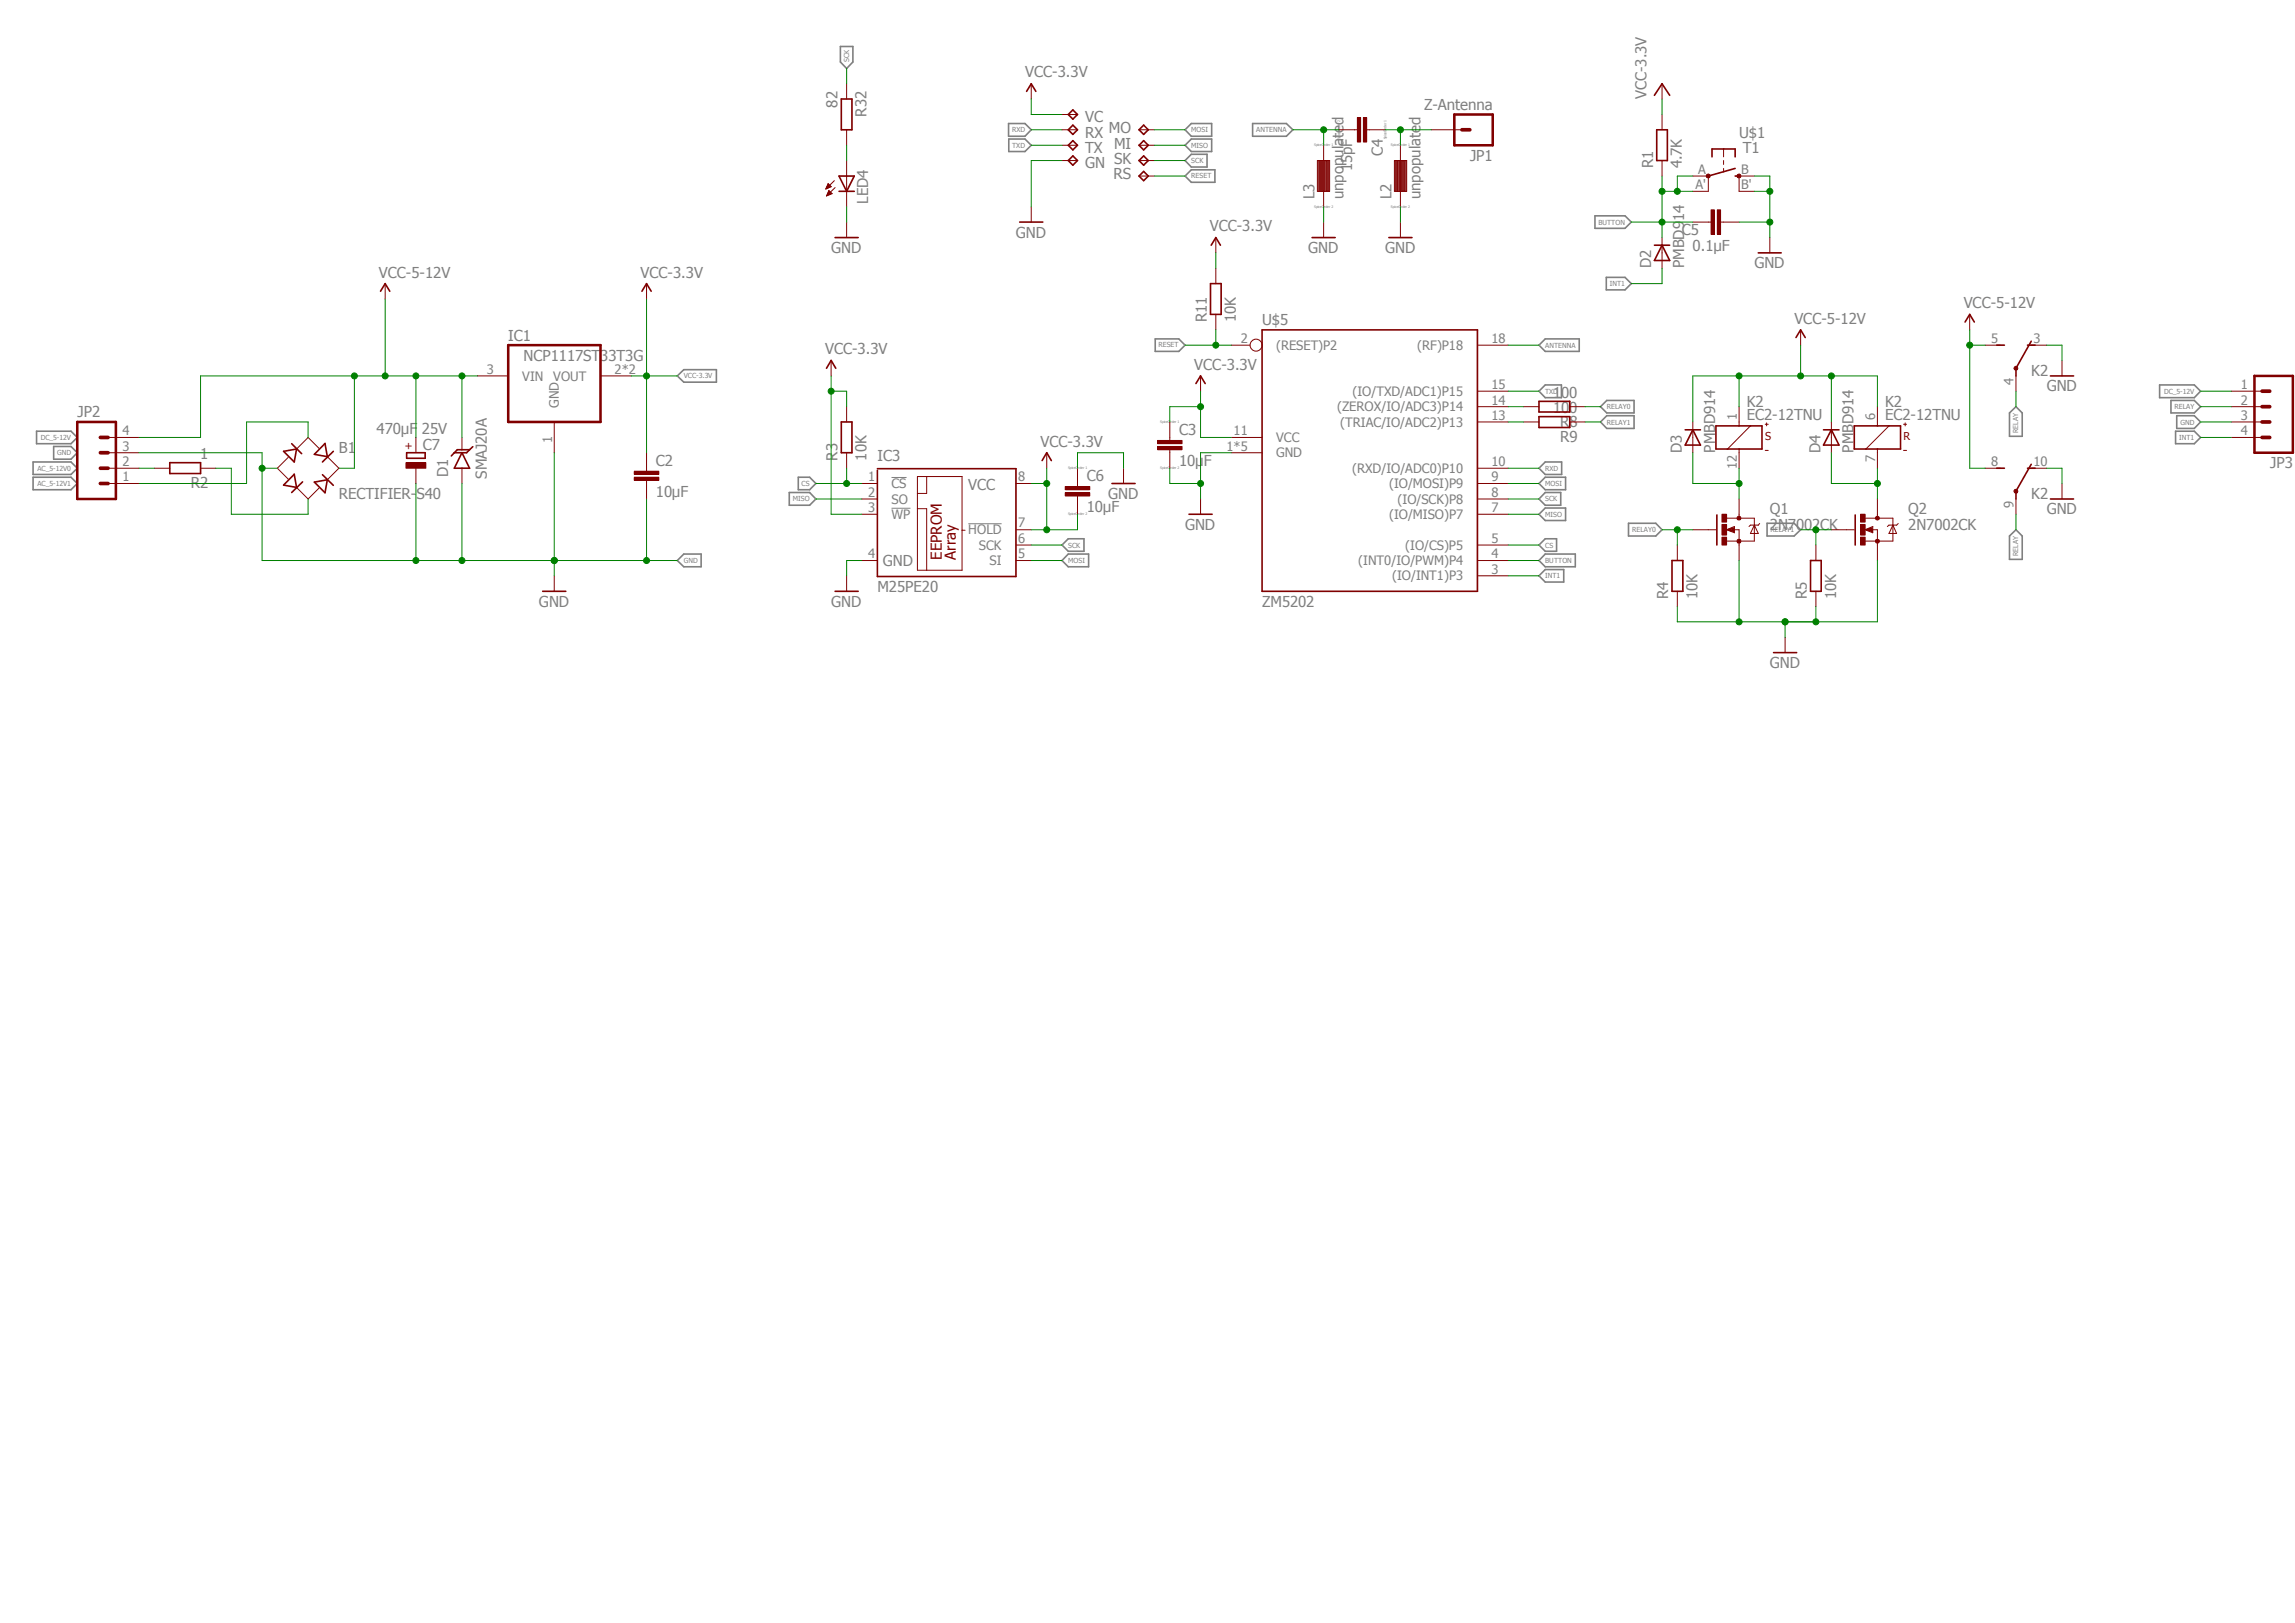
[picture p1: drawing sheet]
<svg xmlns="http://www.w3.org/2000/svg" width="420mm" height="297mm" viewBox="0 0 420 297" stroke-linecap="round" stroke-linejoin="round" font-family="sans-serif">
<defs><g id="words">
<g font-size="2.8" fill="#808080">
<text x="187.6" y="14.2">VCC-3.3V</text>
<text x="153.3" y="19.7" transform="rotate(-90 153.3 19.7)">82</text>
<text x="158.6" y="21.4" transform="rotate(-90 158.6 21.4)">R32</text>
<text x="198.6" y="22.4">VC</text>
<text x="260.6" y="20.1">Z-Antenna</text>
<text x="301.3" y="18.1" transform="rotate(-90 301.3 18.1)">VCC-3.3V</text>
<text x="198.6" y="25.2">RX</text>
<text x="198.6" y="28">TX</text>
<text x="202.9" y="24.3">MO</text>
<text x="203.9" y="27.2">MI</text>
<text x="203.9" y="30">SK</text>
<text x="253.1" y="28.6" transform="rotate(-90 253.1 28.6)">C4</text>
<text x="269" y="29.4">JP1</text>
<text x="318.3" y="25.2">U$1</text>
<text x="318.9" y="28">T1</text>
<text x="198.6" y="30.8">GN</text>
<text x="203.8" y="32.8">RS</text>
<text x="247.4" y="31.4" transform="rotate(-90 247.4 31.4)">15pF</text>
<text x="302.5" y="30.8" transform="rotate(-90 302.5 30.8)">R1</text>
<text x="307.8" y="30.8" transform="rotate(-90 307.8 30.8)">4.7K</text>
<text x="158.9" y="37.3" transform="rotate(-90 158.9 37.3)">LED4</text>
<text x="240.6" y="36.5" transform="rotate(-90 240.6 36.5)">L3</text>
<text x="245.9" y="36.5" transform="rotate(-90 245.9 36.5)">unpopulated</text>
<text x="254.6" y="36.5" transform="rotate(-90 254.6 36.5)">L2</text>
<text x="260" y="36.5" transform="rotate(-90 260 36.5)">unpopulated</text>
<text x="152.1" y="46.3">GND</text>
<text x="185.9" y="43.5">GND</text>
<text x="221.4" y="42.3">VCC-3.3V</text>
<text x="239.4" y="46.3">GND</text>
<text x="253.5" y="46.3">GND</text>
<text x="307.8" y="43.1">C5</text>
<text x="309.8" y="45.9">0.1µF</text>
<text x="69.3" y="50.8">VCC-5-12V</text>
<text x="117.2" y="50.8">VCC-3.3V</text>
<text x="302.2" y="49.1" transform="rotate(-90 302.2 49.1)">D2</text>
<text x="308.2" y="49.1" transform="rotate(-90 308.2 49.1)">PMBD914</text>
<text x="321.1" y="49.1">GND</text>
<text x="220.9" y="58.9" transform="rotate(-90 220.9 58.9)">R11</text>
<text x="226.2" y="58.9" transform="rotate(-90 226.2 58.9)">10K</text>
<text x="231" y="59.5">U$5</text>
<text x="328.4" y="59.2">VCC-5-12V</text>
<text x="359.4" y="56.4">VCC-5-12V</text>
<text x="93" y="62.4">IC1</text>
<text x="95.8" y="66">NCP1117ST33T3G</text>
<text x="151" y="64.9">VCC-3.3V</text>
<text x="218.6" y="67.6">VCC-3.3V</text>
<text x="371.7" y="68.8">K2</text>
<text x="374.6" y="71.6">GND</text>
<text x="14.2" y="76.4">JP2</text>
<text x="284.2" y="72.8">100</text>
<text x="284.2" y="75.6">100</text>
<text x="319.7" y="76.8">EC2-12TNU</text>
<text x="319.7" y="74.4">K2</text>
<text x="345" y="76.8">EC2-12TNU</text>
<text x="345" y="74.4">K2</text>
<text x="36.6" y="84">1</text>
<text x="62" y="82.8">B1</text>
<text x="68.9" y="79.5">470µF 25V</text>
<text x="77.4" y="82.3">C7</text>
<text x="190.4" y="81.7">VCC-3.3V</text>
<text x="215.8" y="79.6">C3</text>
<text x="285.5" y="78.1">R8</text>
<text x="285.5" y="80.9">R9</text>
<text x="307.8" y="82.8" transform="rotate(-90 307.8 82.8)">D3</text>
<text x="313.9" y="82.8" transform="rotate(-90 313.9 82.8)">PMBD914</text>
<text x="333.2" y="82.8" transform="rotate(-90 333.2 82.8)">D4</text>
<text x="339.2" y="82.8" transform="rotate(-90 339.2 82.8)">PMBD914</text>
<text x="34.9" y="89.3">R2</text>
<text x="82" y="87.4" transform="rotate(-90 82 87.4)">D1</text>
<text x="89.1" y="87.6" transform="rotate(-90 89.1 87.6)">SMAJ20A</text>
<text x="120" y="85.3">C2</text>
<text x="153.3" y="84.3" transform="rotate(-90 153.3 84.3)">R3</text>
<text x="158.6" y="84.3" transform="rotate(-90 158.6 84.3)">10K</text>
<text x="160.6" y="84.4">IC3</text>
<text x="177.2" y="89.7">VCC</text>
<text x="198.9" y="88.1">C6</text>
<text x="215.8" y="85.3">10µF</text>
<text x="415.5" y="85.7">JP3</text>
<text x="62" y="91.3">RECTIFIER-S40</text>
<text x="120" y="90.9">10µF</text>
<text x="198.9" y="93.7">10µF</text>
<text x="202.8" y="91.3">GND</text>
<text x="323.9" y="94.1">Q1</text>
<text x="349.2" y="94.1">Q2</text>
<text x="371.7" y="91.3">K2</text>
<text x="374.6" y="94.1">GND</text>
<text x="216.9" y="96.9">GND</text>
<text x="323.9" y="96.9">2N7002CK</text>
<text x="349.2" y="96.9">2N7002CK</text>
<text x="161.6" y="103.6">GND</text>
<text x="98.6" y="111">GND</text>
<text x="152.1" y="111">GND</text>
<text x="160.6" y="108.3">M25PE20</text>
<text x="231" y="111">ZM5202</text>
<text x="305.3" y="109.6" transform="rotate(-90 305.3 109.6)">R4</text>
<text x="310.6" y="109.6" transform="rotate(-90 310.6 109.6)">10K</text>
<text x="330.7" y="109.6" transform="rotate(-90 330.7 109.6)">R5</text>
<text x="336" y="109.6" transform="rotate(-90 336 109.6)">10K</text>
<text x="323.9" y="122.3">GND</text>
</g>
<g font-size="2.8" fill="#800000">
<text x="172.4" y="102.4" transform="rotate(-90 172.4 102.4)">EEPROM</text>
<text x="174.9" y="102.4" transform="rotate(-90 174.9 102.4)">Array</text>
</g>
<g font-size="2.4" fill="#808080">
<text x="310.3" y="34.6">A'</text>
<text x="310.8" y="31.8">A</text>
<text x="318.6" y="31.8">B</text>
<text x="318.6" y="34.6">B'</text>
<text x="227.1" y="62.8">2</text>
<text x="233.6" y="64">(RESET)P2</text>
<text x="259.4" y="64">(RF)P18</text>
<text x="273" y="62.8">18</text>
<text x="364.4" y="62.8">5</text>
<text x="372.2" y="62.8">3</text>
<text x="89.1" y="68.4">3</text>
<text x="95.6" y="69.6">VIN</text>
<text x="101.3" y="69.6">VOUT</text>
<text x="112.5" y="68.4">2*2</text>
<text x="273" y="71.2">15</text>
<text x="368.5" y="70.5" transform="rotate(-90 368.5 70.5)">4</text>
<text x="410.1" y="71.2">1</text>
<text x="102.3" y="74.6" transform="rotate(-90 102.3 74.6)">GND</text>
<text x="244.7" y="75.3">(ZEROX/IO/ADC3)P14</text>
<text x="247.5" y="72.5">(IO/TXD/ADC1)P15</text>
<text x="273" y="76.8">13</text>
<text x="273" y="74">14</text>
<text x="317.8" y="76.8" transform="rotate(-90 317.8 76.8)">1</text>
<text x="343.2" y="76.8" transform="rotate(-90 343.2 76.8)">6</text>
<text x="410.1" y="74">2</text>
<text x="410.1" y="76.8">3</text>
<text x="22.4" y="82.5">3</text>
<text x="22.4" y="79.7">4</text>
<text x="101" y="81.2" transform="rotate(-90 101 81.2)">1</text>
<text x="224.5" y="82.5">1*5</text>
<text x="225.8" y="79.7">11</text>
<text x="233.6" y="83.7">GND</text>
<text x="233.6" y="80.9">VCC</text>
<text x="245.3" y="78.1">(TRIAC/IO/ADC2)P13</text>
<text x="410.1" y="79.7">4</text>
<text x="22.4" y="88.1">1</text>
<text x="22.4" y="85.3">2</text>
<text x="158.9" y="88.1">1</text>
<text x="163.2" y="89.3">CS</text>
<text x="186.3" y="88.1">8</text>
<text x="247.4" y="86.5">(RXD/IO/ADC0)P10</text>
<text x="254.2" y="89.3">(IO/MOSI)P9</text>
<text x="273" y="88.1">9</text>
<text x="273" y="85.3">10</text>
<text x="317.8" y="85.9" transform="rotate(-90 317.8 85.9)">12</text>
<text x="343.2" y="84.6" transform="rotate(-90 343.2 84.6)">7</text>
<text x="364.4" y="85.3">8</text>
<text x="372.2" y="85.3">10</text>
<text x="158.9" y="90.9">2</text>
<text x="158.9" y="93.7">3</text>
<text x="163.2" y="92.2">SO</text>
<text x="163.2" y="95">WP</text>
<text x="254.2" y="95">(IO/MISO)P7</text>
<text x="255.8" y="92.2">(IO/SCK)P8</text>
<text x="273" y="93.7">7</text>
<text x="273" y="90.9">8</text>
<text x="368.5" y="93" transform="rotate(-90 368.5 93)">9</text>
<text x="177.2" y="97.8">HOLD</text>
<text x="179.2" y="100.6">SCK</text>
<text x="186.3" y="96.5">7</text>
<text x="186.3" y="99.4">6</text>
<text x="257.2" y="100.6">(IO/CS)P5</text>
<text x="273" y="99.4">5</text>
<text x="158.9" y="102.2">4</text>
<text x="181.1" y="103.4">SI</text>
<text x="186.3" y="102.2">5</text>
<text x="248.6" y="103.4">(INT0/IO/PWM)P4</text>
<text x="254.8" y="106.2">(IO/INT1)P3</text>
<text x="273" y="102.2">4</text>
<text x="273" y="105">3</text>
</g>
<g font-size="2" fill="#800000">
<text x="75.4" y="82.4" transform="rotate(-90 75.4 82.4)">+</text>
<text x="323" y="80.6">S</text>
<text x="348.4" y="80.6">R</text>
</g>
<g font-size="1.3" fill="#808080">
<text x="155.4" y="11.3" transform="rotate(-90 155.4 11.3)">SCK</text>
<text x="185.2" y="24.2">RXD</text>
<text x="185.3" y="27">TXD</text>
<text x="218" y="24.2">MOSI</text>
<text x="218" y="29.8">SCK</text>
<text x="218" y="27.1">MISO</text>
<text x="229.9" y="24.2">ANTENNA</text>
<text x="218" y="32.6">RESET</text>
<text x="292.5" y="41.1">BUTTON</text>
<text x="294.6" y="52.4">INT1</text>
<text x="212" y="63.6">RESET</text>
<text x="282.8" y="63.6">ANTENNA</text>
<text x="125.1" y="69.3">VCC-3.3V</text>
<text x="282.8" y="72.1">TXD</text>
<text x="294" y="74.9">RELAY0</text>
<text x="294" y="77.7">RELAY1</text>
<text x="396" y="72.1">DC_5-12V</text>
<text x="397.9" y="74.8">RELAY</text>
<text x="399" y="77.7">GND</text>
<text x="7.5" y="80.5">DC_5-12V</text>
<text x="10.5" y="83.3">GND</text>
<text x="369.4" y="79.2" transform="rotate(-90 369.4 79.2)">RELAY</text>
<text x="398.8" y="80.5">INT1</text>
<text x="6.9" y="86.1">AC_5-12V0</text>
<text x="6.9" y="88.9">AC_5-12V1</text>
<text x="146.7" y="88.9">CS</text>
<text x="282.8" y="86.1">RXD</text>
<text x="282.8" y="88.9">MOSI</text>
<text x="145.1" y="91.7">MISO</text>
<text x="282.8" y="91.7">SCK</text>
<text x="282.8" y="94.6">MISO</text>
<text x="195.5" y="100.2">SCK</text>
<text x="282.8" y="100.2">CS</text>
<text x="298.7" y="97.4">RELAY0</text>
<text x="324" y="97.4">RELAY1</text>
<text x="369.4" y="101.7" transform="rotate(-90 369.4 101.7)">RELAY</text>
<text x="125.1" y="103">GND</text>
<text x="195.5" y="103">MOSI</text>
<text x="282.8" y="105.8">INT1</text>
<text x="282.8" y="103">BUTTON</text>
</g>
<g font-size=".6" fill="#808080">
<text x="240.5" y="26.8">SpiceOrder 1</text>
<text x="245.3" y="25.5" transform="rotate(-90 245.3 25.5)">SpiceOrder 2</text>
<text x="253.7" y="25.5" transform="rotate(-90 253.7 25.5)">SpiceOrder 1</text>
<text x="254.6" y="26.8">SpiceOrder 1</text>
<text x="240.5" y="38.1">SpiceOrder 2</text>
<text x="254.6" y="38.1">SpiceOrder 2</text>
<text x="212.3" y="77.4">SpiceOrder 1</text>
<text x="195.5" y="85.9">SpiceOrder 1</text>
<text x="212.3" y="85.9">SpiceOrder 2</text>
<text x="195.5" y="94.3">SpiceOrder 2</text>
</g>
</g></defs>
<path d="M5.8 5.8l414.2 117.1M420 5.8l-414.2 117.2" fill="none" stroke="#fff" stroke-width=".18"/>
<path d="M163.2 87.4h2.7M163.2 93h3.4M177.2 95.8h6.1" fill="none" stroke="#808080" stroke-width=".18"/>
<g fill="none" stroke="#808080" stroke-width=".3">
<path d="M153.8 8.5h2.3v2.8l-1.2 1.2-1.1-1.2zM184.6 22.6h3l1.1 1.1-1.1 1.2h-3zM184.6 25.4h3l1.1 1.2-1.1 1.1h-3zM216.9 26.6l1.1-1.2h3.7v2.3h-3.7zM216.9 32.2l1.1-1.1h4.3v2.3h-4.3zM216.9 29.4l1.1-1.2h2.9v2.4h-2.9zM218 22.6h3.7v2.3h-3.7l-1.1-1.2zM229.2 22.6h6.2l1.2 1.1-1.2 1.2h-6.2zM291.9 39.5h5.5l1.1 1.1-1.1 1.2h-5.5zM294 50.8h3.4l1.1 1.1-1.1 1.1h-3.4zM6.7 78.9h6.3l1.1 1.2-1.1 1.1h-6.3zM124 68.8l1.1-1.2h6v2.3h-6z"/>
<path d="M211.4 62h4.3l1.2 1.2-1.2 1.1h-4.3zM281.6 71.6l1.2-1.2h2.9v2.4h-2.9zM282.8 62h6.2v2.3h-6.2l-1.2-1.1zM292.9 77.2l1.1-1.1h5v2.3h-5zM292.9 74.4l1.1-1.1h5v2.3h-5zM367.7 75.6l1.2-1.2 1.2 1.2v4.2h-2.4zM395.2 70.4h6.4l1.1 1.2-1.1 1.2h-6.4zM397.3 73.3h4.3l1.1 1.1-1.1 1.2h-4.3zM398.1 78.9h3.5l1.1 1.2-1.1 1.1h-3.5zM398.4 76.1h3.2l1.1 1.1-1.1 1.2h-3.2zM6.1 84.5h6.9l1.1 1.2-1.1 1.1h-6.9zM6.1 87.3h6.9l1.1 1.2-1.1 1.1h-6.9z"/>
<path d="M9.8 81.7h3.2l1.1 1.1-1.1 1.2h-3.2zM144.4 90.1h3.8l1.1 1.2-1.1 1.2h-3.8zM146.1 87.3h2.1l1.1 1.2-1.1 1.1h-2.1zM194.4 99.7l1.1-1.1h2.9v2.3h-2.9zM281.6 94.1l1.2-1.1h3.7v2.2h-3.7zM282.8 84.5h3v2.3h-3l-1.2-1.1zM282.8 87.3h3.7v2.3h-3.7l-1.2-1.1zM282.8 90.1h2.8v2.4h-2.8l-1.2-1.2zM282.8 98.6h2.1v2.3h-2.1l-1.2-1.2zM298 95.8h5l1.2 1.1-1.2 1.2h-5zM323.4 95.8h4.9l1.2 1.1-1.2 1.2h-4.9zM367.7 98.1l1.2-1.2 1.2 1.2v4.3h-2.4z"/>
<path d="M124 102.6l1.1-1.2h3.2v2.3h-3.2zM195.5 101.4h3.7v2.3h-3.7l-1.1-1.1zM282.8 101.4h5.5v2.3h-5.5l-1.2-1.1zM282.8 104.2h3.4v2.3h-3.4l-1.2-1.1z"/>
</g>
<path d="M117.5 53.3l.8-1.4 .9 1.4M99.3 108.2h4.2" fill="none" stroke="#800000" stroke-width=".3"/>
<path d="M118.3 51.9v2.8M118.3 85.7v.5M118.3 87.9v.6M101.4 105.4v2.8" fill="none" stroke="#800000" stroke-width=".18"/>
<path d="M116.1 87.3h4.5v.6h-4.5z" fill-rule="evenodd" fill="#800000"/>
<path d="M116.1 87.3h4.5v.6h-4.5z" fill="none" stroke="#800000" stroke-width=".18"/>
<path d="M116.1 86.2h4.5v.6h-4.5z" fill-rule="evenodd" fill="#800000"/>
<g fill="none" stroke="#800000" stroke-width=".18">
<path d="M188.7 15.3v2.8M188.7 37.8v2.8M261.9 23.7h5.6M222.5 43.5v2.8M222.5 49.1v2.8M222.5 57.5v2.9M87.4 68.8h5.6M101.4 77.2v5.6M109.9 68.8h5.6M152.1 66v2.8M219.7 68.8v2.8M84.5 80.1v2.2"/>
<path d="M84.5 85.7v2.8M116.1 86.2h4.5v.6h-4.5zM118.3 82.8v2.9M118.3 88.5v2.8M157.7 88.5h2.9M157.7 91.3h2.9M157.7 94.1h2.9M167.9 87.2h8.2v17.2h-8.2zM167.9 93.1h1.7v11.3M169.6 87.2v3.1h-1.7M176.1 97h.5M185.9 88.5h2.8"/>
<path d="M185.9 96.9h2.8M185.9 99.7h2.8M191.6 82.8v2.9M219.7 91.3v2.8M154.9 105.4v2.8M157.7 102.6h2.9M185.9 102.6h2.8"/>
</g>
<g fill="none" stroke="#800000" stroke-width=".3">
<path d="M187.9 16.7l.8-1.4 .9 1.4M186.6 40.6h4.2M221.5 51.9h2v5.6h-2zM221.7 44.9l.8-1.4 .9 1.4M151.3 67.4l.8-1.4 .9 1.4M218.9 70.2l.8-1.4 .9 1.4M83.1 82.8l-.5 .6M84.5 82.8l1.4 2.9h-2.8zM85.9 82.3l-.5 .5h-2.3M85.9 82.3h-2.2l-.6 .5M86.5 81.7l-.6 .6M160.6 85.8h25.3v19.7h-25.3v-19.4"/>
<path d="M190.7 84.3l.9-1.5 .8 1.5M217.6 94.1h4.2M152.8 108.2h4.3"/>
</g>
<path d="M266.1 21h7.1v5.6h-7.1zM93 63.2h16.9v14h-16.9z" fill="none" stroke="#800000" stroke-width=".47"/>
<path d="M267.5 23.7h1.5" fill="none" stroke="#800000" stroke-width=".68"/>
<path d="M248.4 21.5h.6v4.5h-.6z" fill-rule="evenodd" fill="#800000"/>
<path d="M248.4 21.5h.6v4.5h-.6z" fill="none" stroke="#800000" stroke-width=".18"/>
<path d="M249.5 21.5h.6v4.5h-.6z" fill-rule="evenodd" fill="#800000"/>
<g fill="none" stroke="#800000" stroke-width=".18">
<path d="M245 23.7h3.4M249.5 21.5h.6v4.5h-.6zM250.1 23.7h3.4M225.3 63.2h3.5M270.4 71.6h5.6M270.4 63.2h5.6M270.4 77.2h5.6M270.4 74.4h5.6M225.3 82.8h5.7M225.3 80.1h5.7M270.4 99.7h5.6M270.4 94.1h5.6"/>
<path d="M270.4 88.5h5.6M270.4 91.3h5.6M270.4 85.7h5.6M270.4 102.6h5.6M270.4 105.4h5.6"/>
<circle cx="229.9" cy="63.2" r="1.1"/>
</g>
<path d="M231 60.4h39.4v47.8h-39.4z" fill="none" stroke="#800000" stroke-width=".3"/>
<path d="M211.8 81.7h4.5v.6h-4.5z" fill-rule="evenodd" fill="#800000"/>
<path d="M211.8 81.7h4.5v.6h-4.5z" fill="none" stroke="#800000" stroke-width=".18"/>
<path d="M211.8 80.6h4.5v.6h-4.5z" fill-rule="evenodd" fill="#800000"/>
<path d="M214.1 77.2v3.4M211.8 80.6h4.5v.6h-4.5zM214.1 82.3v3.4" fill="none" stroke="#800000" stroke-width=".18"/>
<path d="M194.9 90.2h4.5v.6h-4.5z" fill-rule="evenodd" fill="#800000"/>
<path d="M194.9 90.2h4.5v.6h-4.5z" fill="none" stroke="#800000" stroke-width=".18"/>
<path d="M194.9 89h4.5v.6h-4.5z" fill-rule="evenodd" fill="#800000"/>
<g fill="none" stroke="#800000" stroke-width=".18">
<path d="M154.9 15.3v2.8M151.2 34.5h.2M151.2 34.4h.4M151.3 34.3h.5M151.3 34.2h.8M151.3 34.1h.7M151.3 35.8h.2M151.4 35.6h.4M151.4 34h.5M151.4 35.6h.6M151.5 33.9h.3M151.5 35.4h.8"/>
<path d="M151.5 33.7h.2M151.5 35.3h.6M151.6 33.7h.1M151.6 35.2h.5M151.6 35.1h.3M151.6 35h.2M151.7 34.9h.1M152.1 34.2l-.5-.6-.5 1M152.1 34.2l-1 .4M152.3 35.4l-.6-.5-.4 1M152.3 35.4l-1 .5M152.7 33.1l-1.6 1.5"/>
<path d="M152.8 34.3l-1.5 1.6M154.9 23.7v2.9M154.9 29.4v8.4M241.1 29.4h2.2v5.6h-2.2zM241.2 29.4v5.6M241.4 29.4v5.6M241.5 29.4v5.6M241.6 29.4v5.6M241.8 29.4v5.6M241.9 29.4v5.6M242.1 29.4v5.6M242.2 26.6v11.2"/>
<path d="M242.4 29.4v5.6M242.5 29.4v5.6M242.7 29.4v5.6M242.8 29.4v5.6M242.9 29.4v5.6M243.1 29.4v5.6M243.2 29.4v5.6M255.2 29.4h2.2v5.6h-2.2zM255.3 29.4v5.6M255.4 29.4v5.6M255.6 29.4v5.6M255.7 29.4v5.6"/>
<path d="M255.9 29.4v5.6M256 29.4v5.6M256.2 29.4v5.6M256.3 26.6v11.2M256.5 29.4v5.6M256.6 29.4v5.6M256.7 29.4v5.6M256.9 29.4v5.6M257 29.4v5.6M257.1 29.4v5.6M257.3 29.4v5.6M304.2 21v2.7"/>
<path d="M304.2 29.4v2.8M154.9 40.6v2.9M242.2 40.6v2.9M256.3 40.6v2.9M312.6 40.6h.6M314.9 40.6h.5M154.9 74.4v2.8M154.9 82.8v2.9M194.9 89h4.5v.6h-4.5zM197.2 85.7v3.4M197.2 90.7v3.4M205.6 85.7v2.8"/>
</g>
<path d="M154 18.1h1.9v5.6h-1.9zM153.5 32.2h2.8l-1.4 2.8zM153.5 35h2.8M303.2 23.7h1.9v5.7h-1.9zM152.8 43.5h4.3M240.1 43.5h4.2M254.2 43.5h4.2M154 77.2h1.9v5.6h-1.9zM203.5 88.5h4.2" fill="none" stroke="#800000" stroke-width=".3"/>
<path d="M314.3 38.4h.6v4.5h-.6z" fill-rule="evenodd" fill="#800000"/>
<path d="M314.3 38.4h.6v4.5h-.6z" fill="none" stroke="#800000" stroke-width=".18"/>
<path d="M313.1 38.4h.6v4.5h-.6z" fill-rule="evenodd" fill="#800000"/>
<g fill="none" stroke="#800000" stroke-width=".18">
<path d="M304.2 15.3v2.8M312.6 32.2v2.8M313.1 38.4h.6v4.5h-.6zM315.4 27.3v1.4M315.4 29.4v.7M315.4 30.8v.7M318.3 32.2v2.8M70.5 51.9v2.8M304.2 43.5v5.6M309.8 40.6h2.8M315.4 40.6h2.9M323.9 43.5v2.8"/>
<path d="M28.2 85.7h2.9M36.7 85.7h2.8"/>
</g>
<path d="M302.8 17.4l1.4-2.1 1.4 2.1M313.3 28.7v-1.4h4.2v1.4M317.5 32.2h.8M317.5 30.8l-4.9 1.4M69.6 53.3l.9-1.4 .8 1.4M302.8 44.9h2.8M304.2 44.9l1.4 2.8h-2.8zM321.8 46.3h4.2M31.1 84.7h5.6v2h-5.6z" fill="none" stroke="#800000" stroke-width=".3"/>
<path d="M312.3 32l.3-.2 .3 .2v.5h-.6z" fill-rule="evenodd" fill="#800000"/>
<path d="M312.3 32l.3-.2 .3 .2v.5h-.6z" fill="none" stroke="#800000" stroke-width=".18"/>
<path d="M318 32l.3-.2 .2 .2v.5h-.5z" fill-rule="evenodd" fill="#800000"/>
<path d="M309.8 32.2h2.8M309.8 35h2.8M318 32l.3-.2 .2 .2v.5h-.5zM318.3 32.2h2.8M318.3 35h2.8M52.7 83.7l-1.9 2 1.9 2M54.3 89.2l2.1 2.1 2-2M58.4 82l-2-1.9-2.1 2.1M59.9 83.6l2.1 2.1-2.1 2.1" fill="none" stroke="#800000" stroke-width=".18"/>
<path d="M51.9 82.6l2.4-.4-.5 2.3zM53.4 81.2l1.8 1.8M53.8 86.8l.5 2.4-2.4-.4zM55.4 88.2l-2 1.9M57.5 88.2l2.4-.4-.4 2.4zM59 86.9l2 1.9M59.5 81.2l.4 2.4-2.4-.5zM61 82.6l-2 1.9M74.4 82.8h3.4v1.1h-3.4z" fill="none" stroke="#800000" stroke-width=".3"/>
<path d="M74.3 84.7h3.6v1h-3.6z" fill-rule="evenodd" fill="#800000"/>
<g fill="none" stroke="#800000" stroke-width=".18">
<path d="M278.8 74.4h2.8M278.8 77.2h2.8M287.3 74.4h2.8M287.3 77.2h2.8M318.3 74.4v3.5M320.3 77.9l-4.2 4.3M323 77.6h.6M323.3 77.4v.5M343.6 74.4v3.5M345.7 77.9l-4.2 4.3M348.4 77.6h.5M348.7 77.4v.5"/>
<path d="M408.3 71.6h5.7M408.3 74.4h5.7M408.3 77.2h5.7M19.8 88.5h5.6M19.8 85.7h5.6M19.8 82.8h5.6M19.8 80.1h5.6M74.3 84.7h3.6v1h-3.6zM76.1 80.1v2.7M76.1 85.7v2.8M318.3 82.2v3.5M323 82.4h.6"/>
<path d="M343.6 82.2v3.5M348.4 82.4h.5M408.3 80.1h5.7"/>
</g>
<path d="M14.1 77.2h7.1v14.1h-7.1zM412.6 68.8h7v14h-7z" fill="none" stroke="#800000" stroke-width=".47"/>
<path d="M414 77.2h1.4M414 74.4h1.4M414 71.6h1.4M18.4 82.8h1.4M18.4 85.7h1.4M18.4 88.5h1.4M18.4 80.1h1.4M414 80.1h1.4" fill="none" stroke="#800000" stroke-width=".68"/>
<path d="M281.6 73.4h5.7v2h-5.7zM281.6 76.2h5.7v2h-5.7zM314 77.9h8.5v4.3h-8.5zM339.3 77.9h8.5v4.3h-8.5zM365.4 63.2h1.4M371.1 63.2h1.3M371.7 62.4l-2.8 5v1.4" fill="none" stroke="#800000" stroke-width=".3"/>
<circle cx="368.9" cy="67.4" r=".37" fill="#800000"/>
<g fill="none" stroke="#800000" stroke-width=".18">
<path d="M363.3 63.2h2.8M368.9 68.8v2.8M371.7 63.2h2.9"/>
<circle cx="368.9" cy="67.4" r=".37"/>
</g>
<path d="M365.4 85.7h1.4M371.1 85.7h1.3M371.7 85l-2.8 4.9v1.4" fill="none" stroke="#800000" stroke-width=".3"/>
<path d="M368.7 89.6h.5v.6h-.5l-.1-.3z" fill-rule="evenodd" fill="#800000"/>
<path d="M329.5 60.4v2.8M363.3 85.7h2.8M368.7 89.6h.5v.6h-.5l-.1-.3zM368.9 91.3v2.8M371.7 85.7h2.9M326.7 116.6v2.8" fill="none" stroke="#800000" stroke-width=".18"/>
<path d="M328.7 61.8l.8-1.4 .9 1.4M324.6 119.4h4.2" fill="none" stroke="#800000" stroke-width=".3"/>
<path d="M318 98.8h.5v.5h-.5z" fill-rule="evenodd" fill="#800000"/>
<path d="M318 98.8h.5v.5h-.5z" fill="none" stroke="#800000" stroke-width=".18"/>
<path d="M318 94.6l.3-.2 .2 .2v.5h-.5z" fill-rule="evenodd" fill="#800000"/>
<path d="M318 94.6l.3-.2 .2 .2v.5h-.5z" fill="none" stroke="#800000" stroke-width=".18"/>
<path d="M315.1 98.3h.9v1.4h-.9z" fill-rule="evenodd" fill="#800000"/>
<path d="M315.1 98.3h.9v1.4h-.9z" fill="none" stroke="#800000" stroke-width=".18"/>
<path d="M315.1 94.1h.9v1.4h-.9z" fill-rule="evenodd" fill="#800000"/>
<path d="M315.1 94.1h.9v1.4h-.9z" fill="none" stroke="#800000" stroke-width=".18"/>
<path d="M315.1 96h.9v1.9h-.9z" fill-rule="evenodd" fill="#800000"/>
<path d="M309.8 96.9h4.2M315.1 96h.9v1.9h-.9zM316 96.9l1.4-.5v1.1zM316 94.8h5.1v4.2h-5.1M317.2 96.9h1.1v5.7M318.3 91.3v3.5M321.1 96.1l.7 1.5h-1.5zM322 95.8l-.2 .3h-1.5l-.2 .3" fill="none" stroke="#800000" stroke-width=".18"/>
<path d="M314.2 94.2v5.5" fill="none" stroke="#800000" stroke-width=".3"/>
<path d="M317.2 96.6l-.9 .3 .9 .3v-.3h-.2" fill="none" stroke="#800000" stroke-width=".34"/>
<path d="M343.3 98.8h.5l.2 .2-.2 .3h-.5l-.1-.3z" fill-rule="evenodd" fill="#800000"/>
<path d="M343.3 98.8h.5l.2 .2-.2 .3h-.5l-.1-.3z" fill="none" stroke="#800000" stroke-width=".18"/>
<circle cx="343.6" cy="94.8" r=".37" fill="#800000"/>
<circle cx="343.6" cy="94.8" r=".37" fill="none" stroke="#800000" stroke-width=".18"/>
<path d="M340.5 98.3h.8v1.4h-.8z" fill-rule="evenodd" fill="#800000"/>
<path d="M340.5 98.3h.8v1.4h-.8z" fill="none" stroke="#800000" stroke-width=".18"/>
<path d="M340.5 94.1h.8v1.4h-.8z" fill-rule="evenodd" fill="#800000"/>
<path d="M340.5 94.1h.8v1.4h-.8z" fill="none" stroke="#800000" stroke-width=".18"/>
<path d="M340.5 96h.8v1.9h-.8z" fill-rule="evenodd" fill="#800000"/>
<g fill="none" stroke="#800000" stroke-width=".18">
<path d="M194.4 21h2.8M194.4 23.7h2.8M194.4 26.6h2.8M194.4 29.4h2.8M208.4 23.7h2.8M208.4 26.6h2.8M208.4 29.4h2.8M208.4 32.2h2.8M360.5 57.5v2.9M309.8 77.2v5.6M335.2 77.2v5.6M377.4 66v2.8"/>
<path d="M307 99.7v2.9M332.3 99.7v2.9M335.2 96.9h4.1M340.5 96h.8v1.9h-.8zM341.3 96.9l1.4-.5v1.1zM341.4 94.8h5v4.2h-5.1M342.6 96.9h1v5.7M343.6 91.3v3.5M346.4 96.1l.7 1.5h-1.4zM347.4 95.8l-.3 .3h-1.4l-.3 .3M377.4 88.5v2.8M307 108.2v2.8"/>
<path d="M332.3 108.2v2.8"/>
</g>
<g fill="none" stroke="#800000" stroke-width=".3">
<path d="M196.3 20.1l.9 .9-.9 .8-.8-.8zM196.3 22.9l.9 .8-.9 .9-.8-.9zM196.3 25.7l.9 .9-.9 .8-.8-.8zM196.3 28.5l.9 .9-.9 .8-.8-.8zM209.3 31.4l.8 .8-.8 .9-.9-.9zM209.3 22.9l.8 .8-.8 .9-.9-.9zM209.3 25.7l.8 .9-.8 .8-.9-.8zM209.3 28.5l.8 .9-.8 .8-.9-.8zM359.6 58.9l.9-1.4 .8 1.4M308.4 78.7h2.8M309.8 78.7l1.4 2.7h-2.8zM333.7 78.7h2.8"/>
<path d="M335.2 78.7l1.3 2.7h-2.8zM375.2 68.8h4.3M339.5 94.2v5.5M375.2 91.3h4.3M306 102.6h2v5.6h-2zM331.3 102.6h2v5.6h-2z"/>
</g>
<path d="M342.6 96.6l-1 .3 1 .3v-.3h-.3" fill="none" stroke="#800000" stroke-width=".34"/>
<path d="M101.4 82.8v19.8h16.9" fill="none" stroke="#008000" stroke-width=".18"/>
<circle cx="101.4" cy="102.6" r=".55" fill="#008000"/>
<g fill="none" stroke="#008000" stroke-width=".18">
<path d="M76.1 102.6h25.3v2.8M118.3 102.6h5.7"/>
<circle cx="101.4" cy="102.6" r=".55"/>
</g>
<circle cx="101.4" cy="102.6" r=".55" fill="#008000"/>
<circle cx="101.4" cy="102.6" r=".55" fill="none" stroke="#008000" stroke-width=".18"/>
<circle cx="118.3" cy="102.6" r=".55" fill="#008000"/>
<g fill="none" stroke="#008000" stroke-width=".18">
<path d="M76.1 88.5v14.1M118.3 91.3v11.3"/>
<circle cx="118.3" cy="102.6" r=".55"/>
</g>
<circle cx="76.1" cy="102.6" r=".55" fill="#008000"/>
<g fill="none" stroke="#008000" stroke-width=".18">
<path d="M84.5 88.5v14.1"/>
<circle cx="76.1" cy="102.6" r=".55"/>
</g>
<circle cx="84.5" cy="102.6" r=".55" fill="#008000"/>
<g fill="none" stroke="#008000" stroke-width=".18">
<path d="M25.4 82.8h22.6v19.8h28.1M48 85.7h2.8"/>
<circle cx="84.5" cy="102.6" r=".55"/>
</g>
<circle cx="48" cy="85.7" r=".55" fill="#008000"/>
<g fill="none" stroke="#008000" stroke-width=".18">
<path d="M194.4 29.4h-5.7v8.4M214.1 85.7v2.8h5.6M225.3 82.8h-5.6v8.5M157.7 102.6h-2.8v2.8"/>
<circle cx="48" cy="85.7" r=".55"/>
</g>
<circle cx="219.7" cy="88.5" r=".55" fill="#008000"/>
<g fill="none" stroke="#008000" stroke-width=".18">
<path d="M154.9 37.8v2.8M242.2 37.8v2.8M256.3 37.8v2.8M321.1 35h2.8v8.5M318.3 40.6h5.6M197.2 85.7v-2.9h8.4v2.9"/>
<circle cx="219.7" cy="88.5" r=".55"/>
</g>
<circle cx="323.9" cy="35" r=".55" fill="#008000"/>
<circle cx="323.9" cy="35" r=".55" fill="none" stroke="#008000" stroke-width=".18"/>
<circle cx="323.9" cy="40.6" r=".55" fill="#008000"/>
<g fill="none" stroke="#008000" stroke-width=".18">
<path d="M321.1 32.2h2.8v2.8M402.7 77.2h5.6M318.3 102.6v11.2M343.6 102.6v11.2h-16.9v2.8"/>
<circle cx="323.9" cy="40.6" r=".55"/>
</g>
<circle cx="326.7" cy="113.8" r=".55" fill="#008000"/>
<g fill="none" stroke="#008000" stroke-width=".18">
<path d="M307 111v2.8h11.3"/>
<circle cx="326.7" cy="113.8" r=".55"/>
</g>
<circle cx="326.7" cy="113.8" r=".55" fill="#008000"/>
<g fill="none" stroke="#008000" stroke-width=".18">
<path d="M332.3 111v2.8h-14"/>
<circle cx="326.7" cy="113.8" r=".55"/>
</g>
<circle cx="318.3" cy="113.8" r=".55" fill="#008000"/>
<circle cx="318.3" cy="113.8" r=".55" fill="none" stroke="#008000" stroke-width=".18"/>
<circle cx="332.3" cy="113.8" r=".55" fill="#008000"/>
<g fill="none" stroke="#008000" stroke-width=".18">
<path d="M87.4 68.8h-11.3v11.3M374.6 63.2h2.8v2.8M402.7 71.6h5.6M374.6 85.7h2.8v2.8"/>
<circle cx="332.3" cy="113.8" r=".55"/>
</g>
<circle cx="76.1" cy="68.8" r=".55" fill="#008000"/>
<g fill="none" stroke="#008000" stroke-width=".18">
<path d="M84.5 68.8v11.3"/>
<circle cx="76.1" cy="68.8" r=".55"/>
</g>
<circle cx="84.5" cy="68.8" r=".55" fill="#008000"/>
<g fill="none" stroke="#008000" stroke-width=".18">
<path d="M70.5 54.7v14.1M76.1 68.8h-39.4v11.3h-11.3"/>
<circle cx="84.5" cy="68.8" r=".55"/>
</g>
<circle cx="70.5" cy="68.8" r=".55" fill="#008000"/>
<g fill="none" stroke="#008000" stroke-width=".18">
<path d="M64.9 68.8v16.9h-2.9"/>
<circle cx="70.5" cy="68.8" r=".55"/>
</g>
<circle cx="64.9" cy="68.8" r=".55" fill="#008000"/>
<g fill="none" stroke="#008000" stroke-width=".18">
<path d="M318.3 74.4v-5.6h25.3v5.6M329.5 63.2v5.6"/>
<circle cx="64.9" cy="68.8" r=".55"/>
</g>
<circle cx="329.5" cy="68.8" r=".55" fill="#008000"/>
<g fill="none" stroke="#008000" stroke-width=".18">
<path d="M318.3 68.8h-8.5v8.4M335.2 68.8v8.4"/>
<circle cx="329.5" cy="68.8" r=".55"/>
</g>
<circle cx="318.3" cy="68.8" r=".55" fill="#008000"/>
<circle cx="318.3" cy="68.8" r=".55" fill="none" stroke="#008000" stroke-width=".18"/>
<circle cx="335.2" cy="68.8" r=".55" fill="#008000"/>
<g fill="none" stroke="#008000" stroke-width=".18">
<path d="M360.5 60.4v25.3h2.8M360.5 63.2h2.8"/>
<circle cx="335.2" cy="68.8" r=".55"/>
</g>
<circle cx="360.5" cy="63.2" r=".55" fill="#008000"/>
<g fill="none" stroke="#008000" stroke-width=".18">
<path d="M118.3 54.7v28.1"/>
<circle cx="360.5" cy="63.2" r=".55"/>
</g>
<circle cx="118.3" cy="68.8" r=".55" fill="#008000"/>
<g fill="none" stroke="#008000" stroke-width=".18">
<path d="M115.5 68.8h8.5M219.7 71.6v8.5h5.6M219.7 74.4h-5.6v2.8"/>
<circle cx="118.3" cy="68.8" r=".55"/>
</g>
<circle cx="219.7" cy="74.4" r=".55" fill="#008000"/>
<g fill="none" stroke="#008000" stroke-width=".18">
<path d="M188.7 18.1v2.9h5.7M222.5 46.3v2.8M152.1 68.8v25.3h5.6M152.1 71.6h2.8v2.8"/>
<circle cx="219.7" cy="74.4" r=".55"/>
</g>
<circle cx="152.1" cy="71.6" r=".55" fill="#008000"/>
<g fill="none" stroke="#008000" stroke-width=".18">
<path d="M188.7 88.5h2.9M191.6 85.7v11.2h-2.9"/>
<circle cx="152.1" cy="71.6" r=".55"/>
</g>
<circle cx="191.6" cy="88.5" r=".55" fill="#008000"/>
<circle cx="191.6" cy="88.5" r=".55" fill="none" stroke="#008000" stroke-width=".18"/>
<circle cx="191.6" cy="96.9" r=".55" fill="#008000"/>
<g fill="none" stroke="#008000" stroke-width=".18">
<path d="M304.2 18.1v2.9M188.7 26.6h5.7M188.7 23.7h5.7M236.6 23.7h8.4M242.2 23.7v2.9M276 71.6h5.6M197.2 94.1v2.8h-5.6M276 85.7h5.6"/>
<circle cx="191.6" cy="96.9" r=".55"/>
</g>
<circle cx="242.2" cy="23.7" r=".55" fill="#008000"/>
<g fill="none" stroke="#008000" stroke-width=".18">
<path d="M216.9 63.2h8.4M222.5 60.4v2.8M276 63.2h5.6"/>
<circle cx="242.2" cy="23.7" r=".55"/>
</g>
<circle cx="222.5" cy="63.2" r=".55" fill="#008000"/>
<g fill="none" stroke="#008000" stroke-width=".18">
<path d="M154.9 12.5v2.8M211.2 32.2h5.7M211.2 23.7h5.7M211.2 29.4h5.7M211.2 26.6h5.7M149.3 88.5h8.4M149.3 91.3h8.4M154.9 85.7v2.8M188.7 99.7h5.7M276 88.5h5.6M276 91.3h5.6M276 99.7h5.6"/>
<path d="M276 94.1h5.6M188.7 102.6h5.7"/>
<circle cx="222.5" cy="63.2" r=".55"/>
</g>
<circle cx="154.9" cy="88.5" r=".55" fill="#008000"/>
<g fill="none" stroke="#008000" stroke-width=".18">
<path d="M253.5 23.7h8.4M256.3 23.7v2.9"/>
<circle cx="154.9" cy="88.5" r=".55"/>
</g>
<circle cx="256.3" cy="23.7" r=".55" fill="#008000"/>
<g fill="none" stroke="#008000" stroke-width=".18">
<path d="M154.9 26.6v2.8M304.2 49.1v2.8h-5.7M290.1 74.4h2.8M368.9 71.6v2.8M402.7 74.4h5.6M25.4 85.7h2.8M304.2 96.9h5.6M307 96.9v2.8M368.9 94.1v2.8M402.7 80.1h5.6M276 105.4h5.6"/>
<circle cx="256.3" cy="23.7" r=".55"/>
</g>
<circle cx="307" cy="96.9" r=".55" fill="#008000"/>
<g fill="none" stroke="#008000" stroke-width=".18">
<path d="M290.1 77.2h2.8M329.5 96.9h5.7M332.3 96.9v2.8"/>
<circle cx="307" cy="96.9" r=".55"/>
</g>
<circle cx="332.3" cy="96.9" r=".55" fill="#008000"/>
<g fill="none" stroke="#008000" stroke-width=".18">
<path d="M304.2 32.2v8.4M298.5 40.6h11.3M276 102.6h5.6"/>
<circle cx="332.3" cy="96.9" r=".55"/>
</g>
<circle cx="304.2" cy="35" r=".55" fill="#008000"/>
<circle cx="304.2" cy="35" r=".55" fill="none" stroke="#008000" stroke-width=".18"/>
<circle cx="304.2" cy="40.6" r=".55" fill="#008000"/>
<g fill="none" stroke="#008000" stroke-width=".18">
<path d="M304.2 35h5.6M309.8 32.2h-2.8v2.8M304.2 40.6v2.9"/>
<circle cx="304.2" cy="40.6" r=".55"/>
</g>
<circle cx="307" cy="35" r=".55" fill="#008000"/>
<g fill="none" stroke="#008000" stroke-width=".18">
<path d="M276 77.2h2.8M276 74.4h2.8M56.4 80.1v-2.9h-11.3v11.3h-19.7M309.8 82.8v5.7h8.5M318.3 85.7v5.6"/>
<circle cx="307" cy="35" r=".55"/>
</g>
<circle cx="318.3" cy="88.5" r=".55" fill="#008000"/>
<g fill="none" stroke="#008000" stroke-width=".18">
<path d="M335.2 82.8v5.7h8.4M343.6 85.7v5.6"/>
<circle cx="318.3" cy="88.5" r=".55"/>
</g>
<circle cx="343.6" cy="88.5" r=".55" fill="#008000"/>
<g fill="none" stroke="#008000" stroke-width=".18">
<path d="M39.5 85.7h2.8v8.4h14.1v-2.8"/>
<circle cx="343.6" cy="88.5" r=".55"/>
</g>
<use href="#words"/>
</svg>
